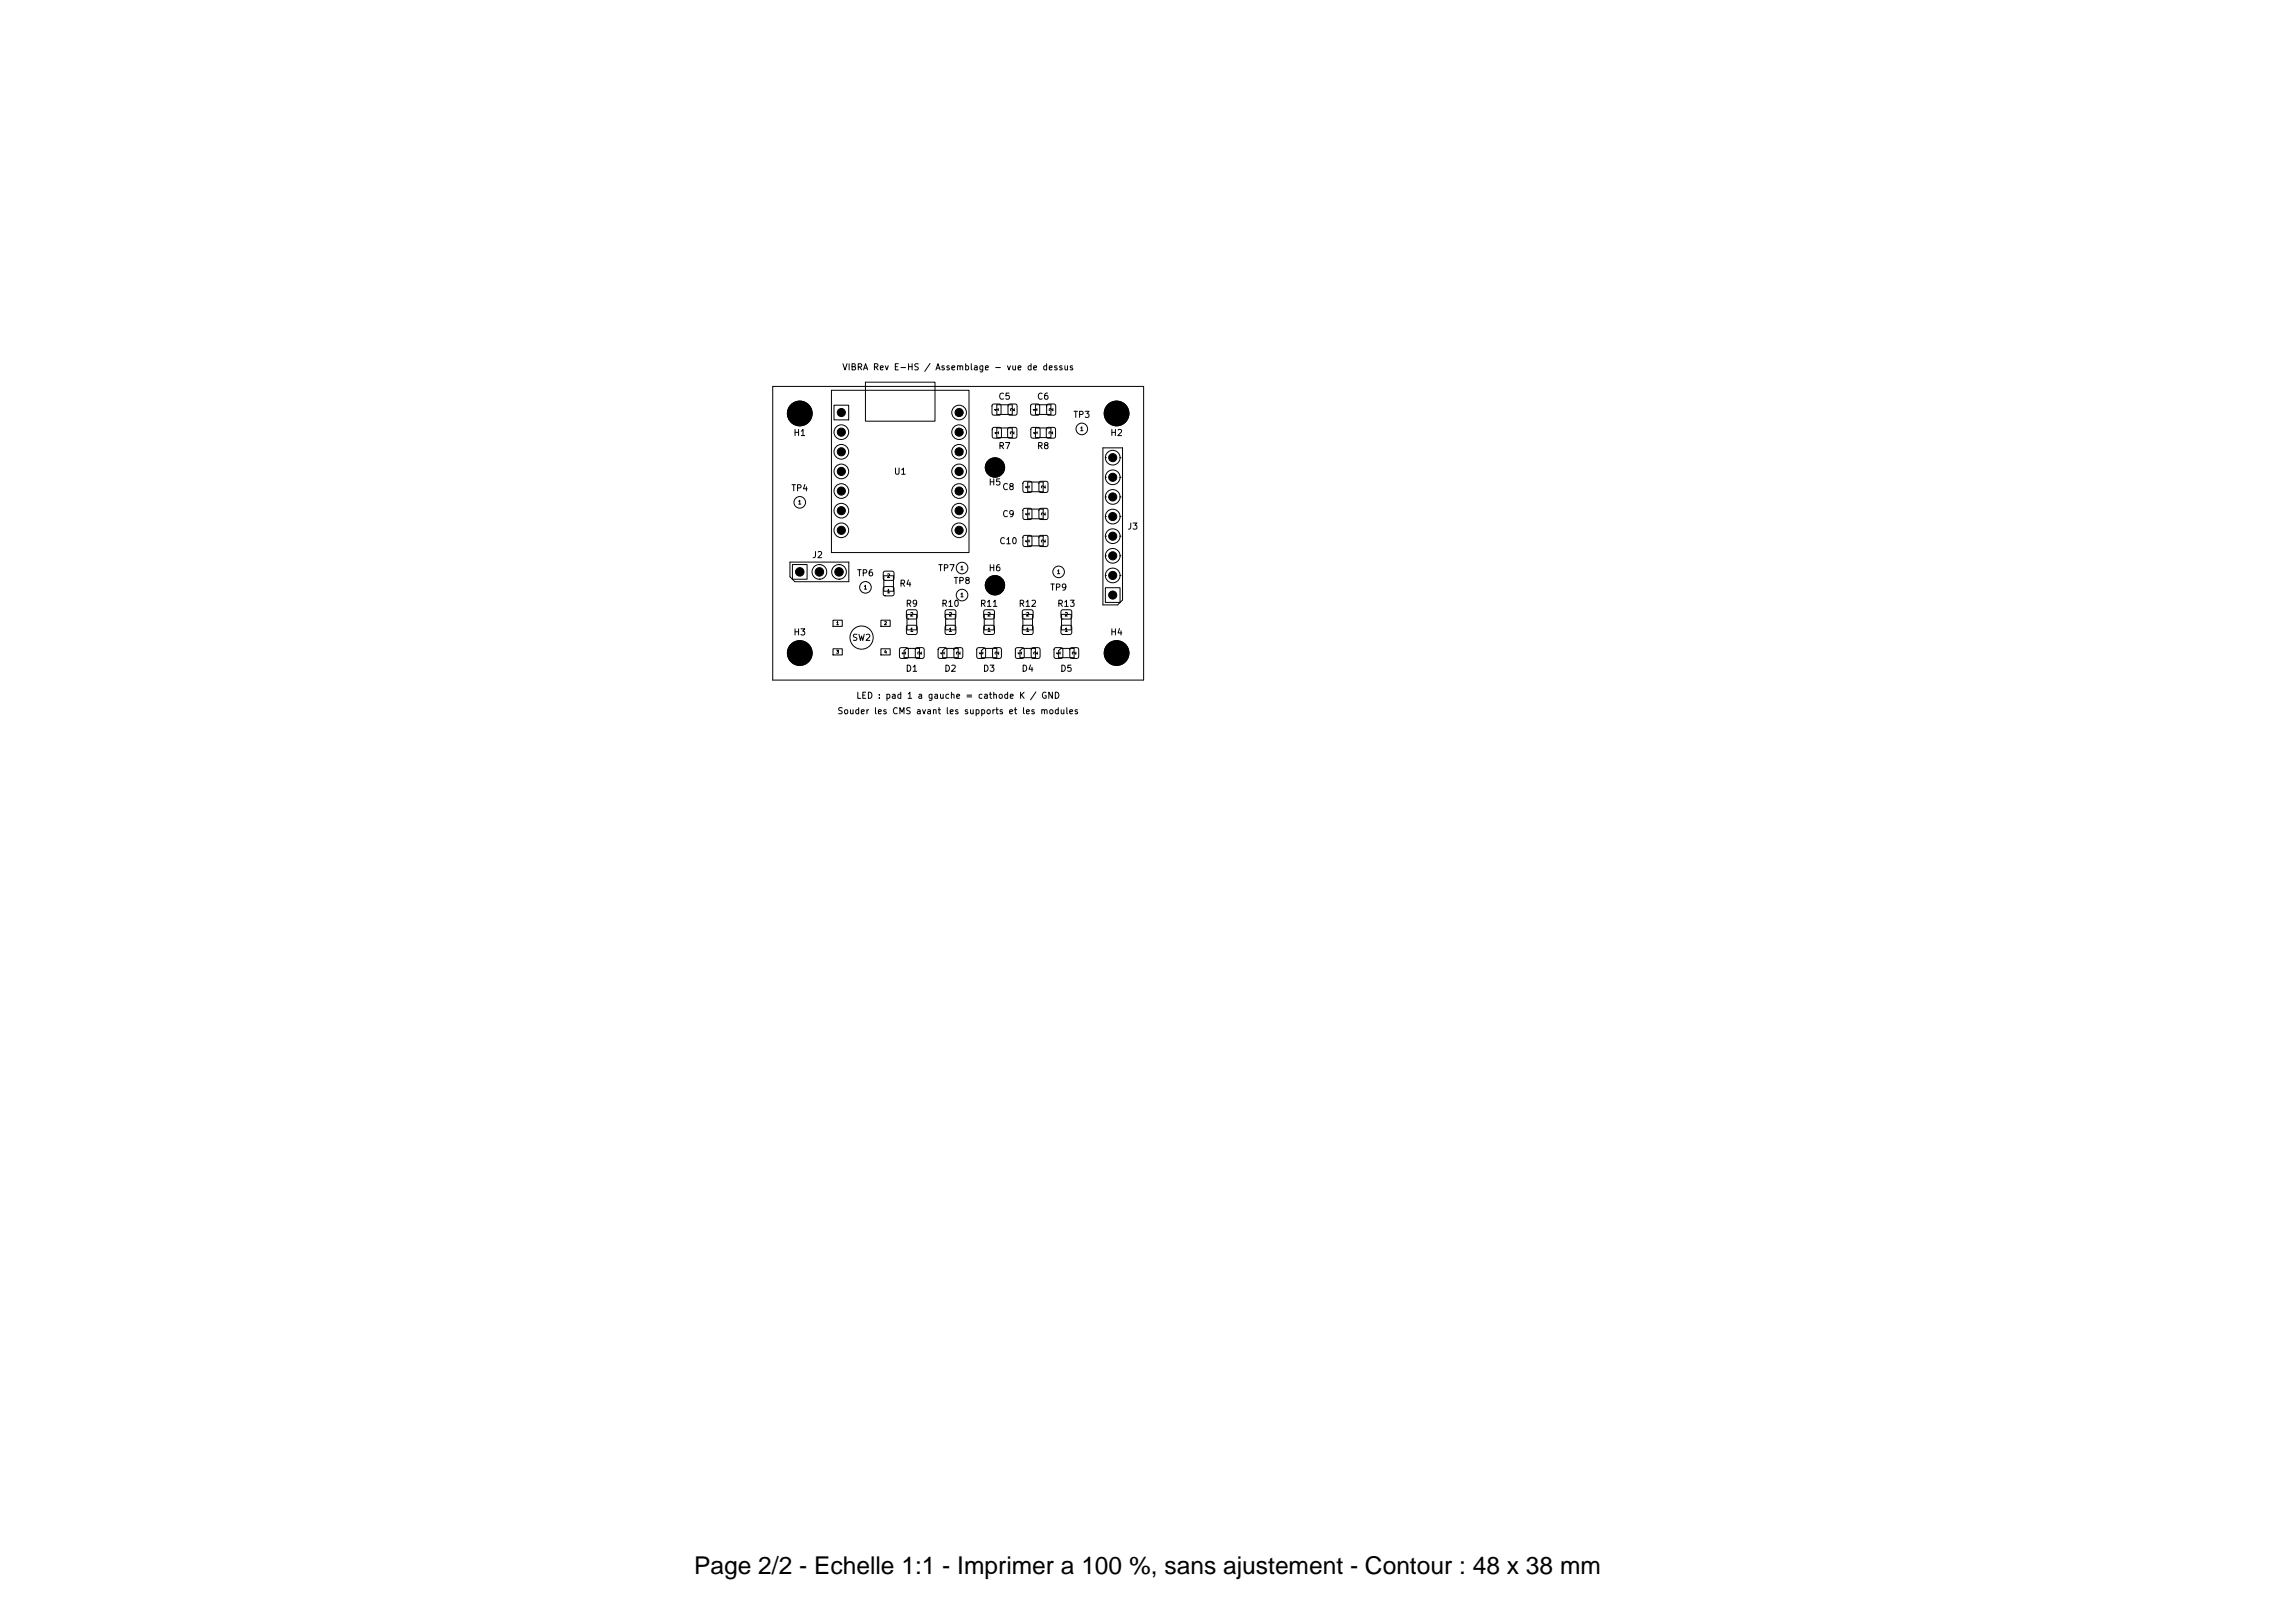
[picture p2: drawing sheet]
<svg xmlns="http://www.w3.org/2000/svg" width="297mm" height="210mm" viewBox="0 0 297 210" stroke-linecap="round" stroke-linejoin="round" font-family="sans-serif">
<defs><g id="words">
<text font-size="3.2" x="89.8" y="203.7">Page 2/2 - Echelle 1:1 - Imprimer a 100 %, sans ajustement - Contour : 48 x 38 mm</text>
<g font-size=".8">
<text x="108.9" y="48.1">VIBRA Rev E-HS / Assemblage - vue de dessus</text>
<text x="129.1" y="51.9">C5</text>
<text x="134.1" y="51.9">C6</text>
<text x="102.6" y="56.6">H1</text>
<text x="129.1" y="58.3">R7</text>
<text x="134.1" y="58.3">R8</text>
<text x="138.8" y="54.3">TP3</text>
<text x="143.6" y="56.6">H2</text>
<text x="102.3" y="63.8">TP4</text>
<text x="115.6" y="61.6">U1</text>
<text x="127.9" y="63">H5</text>
<text x="129.6" y="63.6">C8</text>
<text x="129.3" y="70.6">C10</text>
<text x="129.6" y="67.1">C9</text>
<text x="145.8" y="68.7">J3</text>
<text x="105" y="72.4">J2</text>
<text x="110.8" y="74.8">TP6</text>
<text x="116.3" y="76.1">R4</text>
<text x="121.3" y="74.1">TP7</text>
<text x="123.3" y="75.8">TP8</text>
<text x="127.9" y="74.1">H6</text>
<text x="135.8" y="76.6">TP9</text>
<text x="102.6" y="82.4">H3</text>
<text x="110.2" y="83.1">SW2</text>
<text x="117.1" y="78.7">R9</text>
<text x="121.8" y="78.7">R10</text>
<text x="126.8" y="78.7">R11</text>
<text x="131.8" y="78.7">R12</text>
<text x="136.8" y="78.7">R13</text>
<text x="143.6" y="82.4">H4</text>
<text x="117.1" y="87.1">D1</text>
<text x="122.1" y="87.1">D2</text>
<text x="127.1" y="87.1">D3</text>
<text x="132.1" y="87.1">D4</text>
<text x="137.1" y="87.1">D5</text>
<text x="108.3" y="92.6">Souder les CMS avant les supports et les modules</text>
<text x="110.7" y="90.6">LED : pad 1 a gauche = cathode K / GND</text>
</g>
<g font-size=".6">
<text x="108.5" y="53.9">1</text>
<text x="123.5" y="53.9">14</text>
<text x="108.5" y="56.4">2</text>
<text x="108.5" y="58.9">3</text>
<text x="123.5" y="58.9">12</text>
<text x="123.5" y="56.4">13</text>
<text x="143.6" y="59.7">8</text>
<text x="108.5" y="61.5">4</text>
<text x="108.5" y="64">5</text>
<text x="123.5" y="64">10</text>
<text x="123.5" y="61.5">11</text>
<text x="143.6" y="64.8">6</text>
<text x="143.6" y="62.2">7</text>
<text x="108.5" y="66.6">6</text>
<text x="108.5" y="69.1">7</text>
<text x="123.8" y="69.1">8</text>
<text x="123.8" y="66.6">9</text>
<text x="143.6" y="69.9">4</text>
<text x="143.6" y="67.3">5</text>
<text x="103.1" y="74.5">1</text>
<text x="105.7" y="74.5">2</text>
<text x="108.2" y="74.5">3</text>
<text x="143.6" y="77.5">1</text>
<text x="143.6" y="74.9">2</text>
<text x="143.6" y="72.4">3</text>
</g>
<g font-size=".5">
<text x="129.3" y="53.3" transform="rotate(-90 129.3 53.3)">1</text>
<text x="131.4" y="53.3" transform="rotate(-90 131.4 53.3)">2</text>
<text x="134.3" y="53.3" transform="rotate(-90 134.3 53.3)">1</text>
<text x="136.4" y="53.3" transform="rotate(-90 136.4 53.3)">2</text>
<text x="129.4" y="56.3" transform="rotate(-90 129.4 56.3)">1</text>
<text x="131.4" y="56.3" transform="rotate(-90 131.4 56.3)">2</text>
<text x="134.4" y="56.3" transform="rotate(-90 134.4 56.3)">1</text>
<text x="136.4" y="56.3" transform="rotate(-90 136.4 56.3)">2</text>
<text x="139.7" y="55.9">1</text>
<text x="103.2" y="65.4">1</text>
<text x="133.3" y="63.3" transform="rotate(-90 133.3 63.3)">1</text>
<text x="135.4" y="63.3" transform="rotate(-90 135.4 63.3)">2</text>
<text x="133.3" y="70.3" transform="rotate(-90 133.3 70.3)">1</text>
<text x="133.3" y="66.8" transform="rotate(-90 133.3 66.8)">1</text>
<text x="135.4" y="70.3" transform="rotate(-90 135.4 70.3)">2</text>
<text x="135.4" y="66.8" transform="rotate(-90 135.4 66.8)">2</text>
<text x="111.7" y="76.4">1</text>
<text x="114.7" y="76.9">1</text>
<text x="114.7" y="74.9">2</text>
<text x="124.2" y="77.4">1</text>
<text x="124.2" y="73.9">1</text>
<text x="136.7" y="74.4">1</text>
<text x="117.7" y="81.9">1</text>
<text x="117.7" y="79.9">2</text>
<text x="122.7" y="81.9">1</text>
<text x="122.7" y="79.9">2</text>
<text x="127.7" y="81.9">1</text>
<text x="127.7" y="79.9">2</text>
<text x="132.7" y="81.9">1</text>
<text x="132.7" y="79.9">2</text>
<text x="137.7" y="81.9">1</text>
<text x="137.7" y="79.9">2</text>
<text x="117.3" y="84.8" transform="rotate(-90 117.3 84.8)">1</text>
<text x="119.4" y="84.8" transform="rotate(-90 119.4 84.8)">2</text>
<text x="122.3" y="84.8" transform="rotate(-90 122.3 84.8)">1</text>
<text x="124.4" y="84.8" transform="rotate(-90 124.4 84.8)">2</text>
<text x="127.3" y="84.8" transform="rotate(-90 127.3 84.8)">1</text>
<text x="129.4" y="84.8" transform="rotate(-90 129.4 84.8)">2</text>
<text x="132.3" y="84.8" transform="rotate(-90 132.3 84.8)">1</text>
<text x="134.4" y="84.8" transform="rotate(-90 134.4 84.8)">2</text>
<text x="137.3" y="84.8" transform="rotate(-90 137.3 84.8)">1</text>
<text x="139.4" y="84.8" transform="rotate(-90 139.4 84.8)">2</text>
</g>
<g font-size=".4">
<text x="108.2" y="81">1</text>
<text x="114.4" y="81">2</text>
<text x="108.2" y="84.7">3</text>
<text x="114.4" y="84.7">4</text>
</g>
</g></defs>
<g fill="none" stroke="#000" stroke-width=".13">
<path d="M100 50h48v38h-48zM107.6 50.5h17.8v21h-17.8zM107.9 52.4h1.9v1.9h-1.9zM112 49.4h9v5.1h-9zM128.4 52.3h.2h.9v.2v1.2h-.2h-.9v-.2zM128.5 55.4l.1-.1 .9 .1 .1 .2-.1 1-.1 .1-.9-.1-.1-.2zM129 52.4h2v1.2h-2zM129 55.4h2v1.2h-2zM130.5 55.4l.1-.1 .9 .1 .1 .2-.1 1-.1 .1-.9-.1-.1-.2zM130.5 52.3h.2h.9v.2v1.2h-.2h-.9v-.2zM133.4 52.3h.2h.9v.2v1.2h-.2h-.9v-.2zM133.5 55.4l.1-.1 .9 .1 .1 .2-.1 1-.2 .1-.8-.1-.1-.2z"/>
<path d="M134 52.4h2v1.2h-2zM134 55.4h2v1.2h-2zM135.5 55.4l.1-.1 .9 .1 .1 .2-.1 1-.2 .1-.8-.1-.1-.2zM135.5 52.3h.2h.9v.2v1.2h-.2h-.9v-.2zM142.7 58h2.6v19.6l-.7 .7h-1.9zM143 59.2a.95 .95 0 0 1 1-.9 .95 .95 0 0 1 .9 .9M143 59.2h.1M143 59.2a.95 .95 0 0 0 1 1 .95 .95 0 0 0 .9-1M144.9 59.2h.1M102.2 72.7h7.6v2.6h-6.9l-.7-.7zM102.5 73h1.9v2h-1.9zM106 73a.95 .95 0 0 1 1 1 .95 .95 0 0 1-1 1"/>
<path d="M106 73a.95 .95 0 0 0-.9 1 .95 .95 0 0 0 .9 1M106 75h.1M106 73.1h.1M108.6 73a.95 .95 0 0 1 .9 1 .95 .95 0 0 1-.9 1M108.6 73a.95 .95 0 0 0-1 1 .95 .95 0 0 0 1 1M108.6 75h.1M108.6 73.1h.1M114.4 76l.1-.1 1.1 .1 .1 .1-.1 .9-.1 .1-1.1-.1-.1-.2zM114.4 74l.1-.1 1.1 .1 .1 .1-.1 .9-.1 .1-1.1-.1-.1-.2zM114.4 74.5h1.2v2h-1.2zM117.4 79l.1-.1 1.1 .1 .1 .1-.1 .9-.1 .1-1.1-.1-.1-.2zM117.4 79.5h1.2v2h-1.2z"/>
<path d="M122.4 79l.1-.1 1.1 .1 .1 .1-.1 .9-.1 .1-1.1-.1-.1-.2zM122.4 79.5h1.2v2h-1.2zM127.4 79l.1-.1 1.1 .1 .1 .1-.1 .9-.1 .1-1.1-.1-.1-.2zM127.4 79.5h1.2v2h-1.2zM132.4 79l.1-.1 1.1 .1 .1 .1-.1 .9-.1 .1-1.1-.1-.1-.2zM132.4 79.5h1.2v2h-1.2zM132.4 65.8h.2h.9v.2v1.2h-.2h-.9v-.2zM132.4 69.3h.2h.9v.2v1.2h-.2h-.9v-.2zM132.4 62.3h.2h.9v.2v1.2h-.2h-.9v-.2zM133 65.9h2v1.2h-2zM133 62.4h2v1.2h-2zM133 69.4h2v1.2h-2z"/>
<path d="M134.5 65.8h.2h.9v.2v1.2h-.2h-.9v-.2zM134.5 69.3h.2h.9v.2v1.2h-.2h-.9v-.2zM134.5 62.3h.2h.9v.2v1.2h-.2h-.9v-.2zM137.4 79l.1-.1 1.1 .1 .1 .1-.1 .9-.1 .1-1.1-.1-.1-.2zM137.4 79.5h1.2v2h-1.2zM143 76h1.9v2h-1.9zM143 74.5a.95 .95 0 0 1 1-1 .95 .95 0 0 1 .9 1M143 74.5h.1M143 74.5a.95 .95 0 0 0 1 .9 .95 .95 0 0 0 .9-.9M143 71.9a.95 .95 0 0 1 1-.9 .95 .95 0 0 1 .9 .9M143 71.9h.1M143 71.9a.95 .95 0 0 0 1 1 .95 .95 0 0 0 .9-1"/>
<path d="M143 69.4a.95 .95 0 0 1 1-1 .95 .95 0 0 1 .9 1M143 69.4h.1M143 69.4a.95 .95 0 0 0 1 .9 .95 .95 0 0 0 .9-.9M143 66.8a.95 .95 0 0 1 1-.9 .95 .95 0 0 1 .9 .9M143 66.8h.1M143 66.8a.95 .95 0 0 0 1 1 .95 .95 0 0 0 .9-1M143 64.3a.95 .95 0 0 1 1-1 .95 .95 0 0 1 .9 1M143 64.3h.1M143 64.3a.95 .95 0 0 0 1 1 .95 .95 0 0 0 .9-1M143 61.8a.95 .95 0 0 1 1-1 .95 .95 0 0 1 .9 1M143 61.8h.1M143 61.8a.95 .95 0 0 0 1 .9 .95 .95 0 0 0 .9-.9"/>
<path d="M144.9 74.5h.1M144.9 71.9h.1M144.9 69.4h.1M144.9 66.8h.1M144.9 64.3h.1M144.9 61.8h.1M107.8 80.3h1.2v.7h-1.2zM107.8 84h1.2v.7h-1.2zM114 80.3h1.2v.7h-1.2zM114 84h1.2v.7h-1.2zM116.5 83.9l.2-.1 .8 .1v.2v1l-.2 .1-.8-.1-.1-.1zM117.3 83.9h1.7v1.2h-2v-.9z"/>
<path d="M117.4 81l.1-.1 1.1 .1 .1 .1-.1 .9-.1 .1-1.1-.1-.1-.2zM118.5 83.9l.2-.1 .8 .1 .1 .2-.1 1-.1 .1-.9-.1v-.1zM121.5 83.9l.1-.1 .9 .1v.2v1l-.2 .1-.8-.1-.1-.1zM122 84.2l.3-.3h1.7v1.2h-2zM122.4 81l.1-.1 1.1 .1 .1 .1-.1 .9-.1 .1-1.1-.1-.1-.2zM123.5 83.9l.2-.1 .8 .1 .1 .2-.1 1-.1 .1-.9-.1v-.1zM126.5 83.9l.1-.1 .9 .1v.2v1l-.2 .1-.8-.1-.1-.1zM127 84.2l.3-.3h1.7v1.2h-2zM127.4 81l.1-.1 1.1 .1 .1 .1-.1 .9-.1 .1-1.1-.1-.1-.2zM128.5 83.9l.2-.1 .8 .1 .1 .2-.1 1-.1 .1-.9-.1v-.1zM131.5 83.9l.1-.1 .9 .1v.2v1l-.2 .1-.8-.1-.1-.1zM132 84.2l.3-.3h1.7v1.2h-2z"/>
<path d="M132.4 81l.1-.1 1.1 .1 .1 .1-.1 .9-.1 .1-1.1-.1-.1-.2zM133.5 83.9l.2-.1 .8 .1 .1 .2-.1 1-.2 .1-.8-.1v-.1zM136.5 83.9l.1-.1 .9 .1v.2v1l-.2 .1-.8-.1-.1-.1zM137.3 83.9h1.7v1.2h-2v-.9zM137.4 81l.1-.1 1.1 .1 .1 .1-.1 .9-.1 .1-1.1-.1-.1-.2zM138.5 83.9l.2-.1 .8 .1 .1 .2-.1 1-.2 .1-.8-.1v-.1z"/>
<circle cx="103.5" cy="53.5" r="1.6"/>
<circle cx="108.9" cy="58.5" r=".95"/>
<circle cx="108.9" cy="55.9" r=".95"/>
<circle cx="124.1" cy="55.9" r=".95"/>
<circle cx="124.1" cy="53.4" r=".95"/>
<circle cx="124.1" cy="58.5" r=".95"/>
<circle cx="140" cy="55.5" r=".75"/>
<circle cx="144.5" cy="53.5" r="1.6"/>
<circle cx="103.5" cy="65" r=".75"/>
<circle cx="108.9" cy="61" r=".95"/>
<circle cx="108.9" cy="63.5" r=".95"/>
<circle cx="108.9" cy="68.6" r=".95"/>
<circle cx="108.9" cy="66.1" r=".95"/>
<circle cx="112" cy="76" r=".75"/>
<circle cx="124.1" cy="68.6" r=".95"/>
<circle cx="124.1" cy="66.1" r=".95"/>
<circle cx="124.1" cy="61" r=".95"/>
<circle cx="124.1" cy="63.5" r=".95"/>
<circle cx="124.5" cy="77" r=".75"/>
<circle cx="124.5" cy="73.5" r=".75"/>
<circle cx="128.8" cy="75.7" r="1.25"/>
<circle cx="128.8" cy="60.5" r="1.25"/>
<circle cx="137" cy="74" r=".75"/>
<circle cx="103.5" cy="84.5" r="1.6"/>
<circle cx="111.5" cy="82.5" r="1.5"/>
<circle cx="144.5" cy="84.5" r="1.6"/>
</g>
<g fill="#000" stroke="#000" stroke-width=".13">
<circle cx="103.5" cy="53.5" r="1.6"/>
<circle cx="108.9" cy="55.9" r=".52"/>
<circle cx="108.9" cy="53.4" r=".52"/>
<circle cx="108.9" cy="58.5" r=".52"/>
<circle cx="124.1" cy="58.5" r=".52"/>
<circle cx="124.1" cy="55.9" r=".52"/>
<circle cx="124.1" cy="53.4" r=".52"/>
<circle cx="144" cy="59.2" r=".53"/>
<circle cx="144.5" cy="53.5" r="1.6"/>
<circle cx="103.5" cy="74" r=".55"/>
<circle cx="106" cy="74" r=".55"/>
<circle cx="108.6" cy="74" r=".55"/>
<circle cx="108.9" cy="61" r=".52"/>
<circle cx="108.9" cy="66.1" r=".52"/>
<circle cx="108.9" cy="68.6" r=".52"/>
<circle cx="108.9" cy="63.5" r=".52"/>
<circle cx="124.1" cy="68.6" r=".52"/>
<circle cx="124.1" cy="63.5" r=".52"/>
<circle cx="124.1" cy="66.1" r=".52"/>
<circle cx="124.1" cy="61" r=".52"/>
<circle cx="128.8" cy="75.7" r="1.25"/>
<circle cx="128.8" cy="60.5" r="1.25"/>
<circle cx="144" cy="69.4" r=".53"/>
<circle cx="144" cy="61.8" r=".53"/>
<circle cx="144" cy="66.8" r=".53"/>
<circle cx="144" cy="64.3" r=".53"/>
<circle cx="144" cy="77" r=".53"/>
<circle cx="144" cy="74.5" r=".53"/>
<circle cx="144" cy="71.9" r=".53"/>
<circle cx="103.5" cy="84.5" r="1.6"/>
<circle cx="144.5" cy="84.5" r="1.6"/>
</g>
<use href="#words"/>
</svg>
